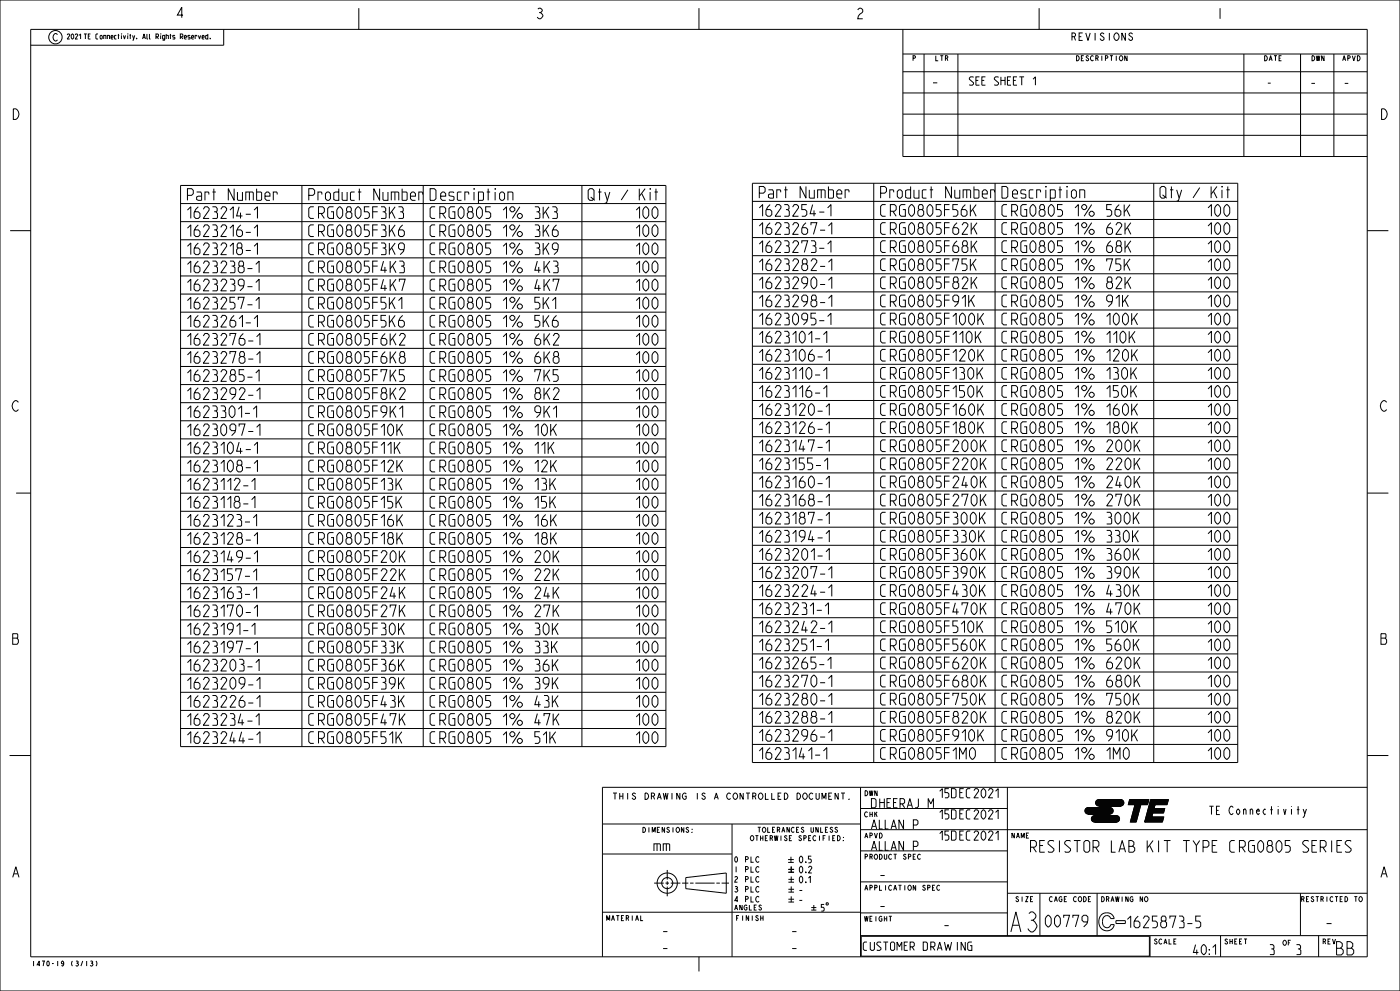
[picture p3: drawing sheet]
<svg xmlns="http://www.w3.org/2000/svg" width="420mm" height="297mm" viewBox="0 0 420 297" stroke-linecap="round" stroke-linejoin="round" font-family="sans-serif">
<defs><g id="words">
<text font-size="7.8" x="302.4" y="279.3">A3</text>
<text font-size="5.2" x="401" y="286.2">BB</text>
<g font-size="4.6">
<text x="227.1" y="59.4">Part Number</text>
<text x="263.5" y="59.4">Product NumberDescription</text>
<text x="345.4" y="59.4">Qty / Kit</text>
<text x="55.6" y="60">Part Number</text>
<text x="55.6" y="65.5">1623214-1</text>
<text x="92" y="60">Product NumberDescription</text>
<text x="92" y="65.5">CRG0805F3K3</text>
<text x="128.4" y="65.5">CRG0805 1% 3K3</text>
<text x="173.8" y="60">Qty / Kit</text>
<text x="190.2" y="65.5">100</text>
<text x="227.1" y="64.8">1623254-1</text>
<text x="263.5" y="64.8">CRG0805F56K</text>
<text x="299.9" y="64.8">CRG0805 1% 56K</text>
<text x="361.7" y="64.8">100</text>
<text x="55.6" y="70.9">1623216-1</text>
<text x="92" y="70.9">CRG0805F3K6</text>
<text x="128.4" y="70.9">CRG0805 1% 3K6</text>
<text x="190.2" y="70.9">100</text>
<text x="227.1" y="70.2">1623267-1</text>
<text x="263.5" y="70.2">CRG0805F62K</text>
<text x="299.9" y="70.2">CRG0805 1% 62K</text>
<text x="361.7" y="70.2">100</text>
<text x="55.6" y="76.3">1623218-1</text>
<text x="92" y="76.3">CRG0805F3K9</text>
<text x="128.4" y="76.3">CRG0805 1% 3K9</text>
<text x="190.2" y="76.3">100</text>
<text x="227.1" y="75.7">1623273-1</text>
<text x="263.5" y="75.7">CRG0805F68K</text>
<text x="299.9" y="75.7">CRG0805 1% 68K</text>
<text x="361.7" y="75.7">100</text>
<text x="55.6" y="81.7">1623238-1</text>
<text x="92" y="81.7">CRG0805F4K3</text>
<text x="128.4" y="81.7">CRG0805 1% 4K3</text>
<text x="190.2" y="81.7">100</text>
<text x="227.1" y="81.1">1623282-1</text>
<text x="263.5" y="81.1">CRG0805F75K</text>
<text x="299.9" y="81.1">CRG0805 1% 75K</text>
<text x="361.7" y="81.1">100</text>
<text x="55.6" y="87.2">1623239-1</text>
<text x="92" y="87.2">CRG0805F4K7</text>
<text x="128.4" y="87.2">CRG0805 1% 4K7</text>
<text x="190.2" y="87.2">100</text>
<text x="227.1" y="86.5">1623290-1</text>
<text x="263.5" y="86.5">CRG0805F82K</text>
<text x="299.9" y="86.5">CRG0805 1% 82K</text>
<text x="361.7" y="86.5">100</text>
<text x="55.6" y="92.6">1623257-1</text>
<text x="92" y="92.6">CRG0805F5K1</text>
<text x="128.4" y="92.6">CRG0805 1% 5K1</text>
<text x="190.2" y="92.6">100</text>
<text x="227.1" y="91.9">1623298-1</text>
<text x="263.5" y="91.9">CRG0805F91K</text>
<text x="299.9" y="91.9">CRG0805 1% 91K</text>
<text x="361.7" y="91.9">100</text>
<text x="55.6" y="98">1623261-1</text>
<text x="92" y="98">CRG0805F5K6</text>
<text x="128.4" y="98">CRG0805 1% 5K6</text>
<text x="190.2" y="98">100</text>
<text x="227.1" y="97.4">1623095-1</text>
<text x="263.5" y="97.4">CRG0805F100K</text>
<text x="299.9" y="97.4">CRG0805 1% 100K</text>
<text x="361.7" y="97.4">100</text>
<text x="55.6" y="103.4">1623276-1</text>
<text x="92" y="103.4">CRG0805F6K2</text>
<text x="128.4" y="103.4">CRG0805 1% 6K2</text>
<text x="190.2" y="103.4">100</text>
<text x="227.1" y="102.8">1623101-1</text>
<text x="263.5" y="102.8">CRG0805F110K</text>
<text x="299.9" y="102.8">CRG0805 1% 110K</text>
<text x="361.7" y="102.8">100</text>
<text x="55.6" y="108.9">1623278-1</text>
<text x="92" y="108.9">CRG0805F6K8</text>
<text x="128.4" y="108.9">CRG0805 1% 6K8</text>
<text x="190.2" y="108.9">100</text>
<text x="227.1" y="108.2">1623106-1</text>
<text x="227.1" y="113.6">1623110-1</text>
<text x="263.5" y="108.2">CRG0805F120K</text>
<text x="263.5" y="113.6">CRG0805F130K</text>
<text x="299.9" y="108.2">CRG0805 1% 120K</text>
<text x="299.9" y="113.6">CRG0805 1% 130K</text>
<text x="361.7" y="108.2">100</text>
<text x="361.7" y="113.6">100</text>
<text x="55.6" y="114.3">1623285-1</text>
<text x="55.6" y="119.7">1623292-1</text>
<text x="92" y="114.3">CRG0805F7K5</text>
<text x="92" y="119.7">CRG0805F8K2</text>
<text x="128.4" y="114.3">CRG0805 1% 7K5</text>
<text x="128.4" y="119.7">CRG0805 1% 8K2</text>
<text x="190.2" y="114.3">100</text>
<text x="190.2" y="119.7">100</text>
<text x="227.1" y="119.1">1623116-1</text>
<text x="263.5" y="119.1">CRG0805F150K</text>
<text x="299.9" y="119.1">CRG0805 1% 150K</text>
<text x="361.7" y="119.1">100</text>
<text x="55.6" y="125.1">1623301-1</text>
<text x="92" y="125.1">CRG0805F9K1</text>
<text x="128.4" y="125.1">CRG0805 1% 9K1</text>
<text x="190.2" y="125.1">100</text>
<text x="227.1" y="124.5">1623120-1</text>
<text x="263.5" y="124.5">CRG0805F160K</text>
<text x="299.9" y="124.5">CRG0805 1% 160K</text>
<text x="361.7" y="124.5">100</text>
<text x="55.6" y="130.6">1623097-1</text>
<text x="92" y="130.6">CRG0805F10K</text>
<text x="128.4" y="130.6">CRG0805 1% 10K</text>
<text x="190.2" y="130.6">100</text>
<text x="227.1" y="129.9">1623126-1</text>
<text x="263.5" y="129.9">CRG0805F180K</text>
<text x="299.9" y="129.9">CRG0805 1% 180K</text>
<text x="361.7" y="129.9">100</text>
<text x="55.6" y="136">1623104-1</text>
<text x="92" y="136">CRG0805F11K</text>
<text x="128.4" y="136">CRG0805 1% 11K</text>
<text x="190.2" y="136">100</text>
<text x="227.1" y="135.3">1623147-1</text>
<text x="263.5" y="135.3">CRG0805F200K</text>
<text x="299.9" y="135.3">CRG0805 1% 200K</text>
<text x="361.7" y="135.3">100</text>
<text x="55.6" y="141.4">1623108-1</text>
<text x="92" y="141.4">CRG0805F12K</text>
<text x="128.4" y="141.4">CRG0805 1% 12K</text>
<text x="190.2" y="141.4">100</text>
<text x="227.1" y="140.8">1623155-1</text>
<text x="263.5" y="140.8">CRG0805F220K</text>
<text x="299.9" y="140.8">CRG0805 1% 220K</text>
<text x="361.7" y="140.8">100</text>
<text x="55.6" y="146.8">1623112-1</text>
<text x="92" y="146.8">CRG0805F13K</text>
<text x="128.4" y="146.8">CRG0805 1% 13K</text>
<text x="190.2" y="146.8">100</text>
<text x="227.1" y="146.2">1623160-1</text>
<text x="263.5" y="146.2">CRG0805F240K</text>
<text x="299.9" y="146.2">CRG0805 1% 240K</text>
<text x="361.7" y="146.2">100</text>
<text x="55.6" y="152.3">1623118-1</text>
<text x="92" y="152.3">CRG0805F15K</text>
<text x="128.4" y="152.3">CRG0805 1% 15K</text>
<text x="190.2" y="152.3">100</text>
<text x="227.1" y="151.6">1623168-1</text>
<text x="263.5" y="151.6">CRG0805F270K</text>
<text x="299.9" y="151.6">CRG0805 1% 270K</text>
<text x="361.7" y="151.6">100</text>
<text x="55.6" y="157.7">1623123-1</text>
<text x="92" y="157.7">CRG0805F16K</text>
<text x="128.4" y="157.7">CRG0805 1% 16K</text>
<text x="190.2" y="157.7">100</text>
<text x="227.1" y="157">1623187-1</text>
<text x="263.5" y="157">CRG0805F300K</text>
<text x="299.9" y="157">CRG0805 1% 300K</text>
<text x="361.7" y="157">100</text>
<text x="55.6" y="163.1">1623128-1</text>
<text x="92" y="163.1">CRG0805F18K</text>
<text x="128.4" y="163.1">CRG0805 1% 18K</text>
<text x="190.2" y="163.1">100</text>
<text x="227.1" y="162.5">1623194-1</text>
<text x="227.1" y="167.9">1623201-1</text>
<text x="263.5" y="162.5">CRG0805F330K</text>
<text x="263.5" y="167.9">CRG0805F360K</text>
<text x="299.9" y="162.5">CRG0805 1% 330K</text>
<text x="299.9" y="167.9">CRG0805 1% 360K</text>
<text x="361.7" y="162.5">100</text>
<text x="361.7" y="167.9">100</text>
<text x="55.6" y="168.5">1623149-1</text>
<text x="55.6" y="174">1623157-1</text>
<text x="92" y="168.5">CRG0805F20K</text>
<text x="92" y="174">CRG0805F22K</text>
<text x="128.4" y="168.5">CRG0805 1% 20K</text>
<text x="128.4" y="174">CRG0805 1% 22K</text>
<text x="190.2" y="168.5">100</text>
<text x="190.2" y="174">100</text>
<text x="227.1" y="173.3">1623207-1</text>
<text x="263.5" y="173.3">CRG0805F390K</text>
<text x="299.9" y="173.3">CRG0805 1% 390K</text>
<text x="361.7" y="173.3">100</text>
<text x="55.6" y="179.4">1623163-1</text>
<text x="92" y="179.4">CRG0805F24K</text>
<text x="128.4" y="179.4">CRG0805 1% 24K</text>
<text x="190.2" y="179.4">100</text>
<text x="227.1" y="178.7">1623224-1</text>
<text x="263.5" y="178.7">CRG0805F430K</text>
<text x="299.9" y="178.7">CRG0805 1% 430K</text>
<text x="361.7" y="178.7">100</text>
<text x="55.6" y="184.8">1623170-1</text>
<text x="92" y="184.8">CRG0805F27K</text>
<text x="128.4" y="184.8">CRG0805 1% 27K</text>
<text x="190.2" y="184.8">100</text>
<text x="227.1" y="184.2">1623231-1</text>
<text x="263.5" y="184.2">CRG0805F470K</text>
<text x="299.9" y="184.2">CRG0805 1% 470K</text>
<text x="361.7" y="184.2">100</text>
<text x="55.6" y="190.2">1623191-1</text>
<text x="92" y="190.2">CRG0805F30K</text>
<text x="128.4" y="190.2">CRG0805 1% 30K</text>
<text x="190.2" y="190.2">100</text>
<text x="227.1" y="189.6">1623242-1</text>
<text x="263.5" y="189.6">CRG0805F510K</text>
<text x="299.9" y="189.6">CRG0805 1% 510K</text>
<text x="361.7" y="189.6">100</text>
<text x="55.6" y="195.7">1623197-1</text>
<text x="92" y="195.7">CRG0805F33K</text>
<text x="128.4" y="195.7">CRG0805 1% 33K</text>
<text x="190.2" y="195.7">100</text>
<text x="227.1" y="195">1623251-1</text>
<text x="263.5" y="195">CRG0805F560K</text>
<text x="299.9" y="195">CRG0805 1% 560K</text>
<text x="361.7" y="195">100</text>
<text x="55.6" y="201.1">1623203-1</text>
<text x="92" y="201.1">CRG0805F36K</text>
<text x="128.4" y="201.1">CRG0805 1% 36K</text>
<text x="190.2" y="201.1">100</text>
<text x="227.1" y="200.4">1623265-1</text>
<text x="263.5" y="200.4">CRG0805F620K</text>
<text x="299.9" y="200.4">CRG0805 1% 620K</text>
<text x="361.7" y="200.4">100</text>
<text x="55.6" y="206.5">1623209-1</text>
<text x="92" y="206.5">CRG0805F39K</text>
<text x="128.4" y="206.5">CRG0805 1% 39K</text>
<text x="190.2" y="206.5">100</text>
<text x="227.1" y="205.9">1623270-1</text>
<text x="263.5" y="205.9">CRG0805F680K</text>
<text x="299.9" y="205.9">CRG0805 1% 680K</text>
<text x="361.7" y="205.9">100</text>
<text x="55.6" y="211.9">1623226-1</text>
<text x="92" y="211.9">CRG0805F43K</text>
<text x="128.4" y="211.9">CRG0805 1% 43K</text>
<text x="190.2" y="211.9">100</text>
<text x="227.1" y="211.3">1623280-1</text>
<text x="263.5" y="211.3">CRG0805F750K</text>
<text x="299.9" y="211.3">CRG0805 1% 750K</text>
<text x="361.7" y="211.3">100</text>
<text x="55.6" y="217.4">1623234-1</text>
<text x="92" y="217.4">CRG0805F47K</text>
<text x="128.4" y="217.4">CRG0805 1% 47K</text>
<text x="190.2" y="217.4">100</text>
<text x="227.1" y="216.7">1623288-1</text>
<text x="263.5" y="216.7">CRG0805F820K</text>
<text x="299.9" y="216.7">CRG0805 1% 820K</text>
<text x="361.7" y="216.7">100</text>
<text x="55.6" y="222.8">1623244-1</text>
<text x="92" y="222.8">CRG0805F51K</text>
<text x="128.4" y="222.8">CRG0805 1% 51K</text>
<text x="190.2" y="222.8">100</text>
<text x="227.1" y="222.1">1623296-1</text>
<text x="227.1" y="227.6">1623141-1</text>
<text x="263.5" y="222.1">CRG0805F910K</text>
<text x="263.5" y="227.6">CRG0805F1M0</text>
<text x="299.9" y="222.1">CRG0805 1% 910K</text>
<text x="299.9" y="227.6">CRG0805 1% 1M0</text>
<text x="361.7" y="222.1">100</text>
<text x="361.7" y="227.6">100</text>
<text x="308.5" y="255.4">RESISTOR LAB KIT TYPE CRG0805 SERIES</text>
<text x="313.6" y="277.8">00779</text>
<text x="338.2" y="278">1625873-5</text>
<text x="398" y="278">-</text>
</g>
<g font-size="4.1">
<text x="52.5" y="5.3">4</text>
<text x="160.4" y="5.6">3</text>
<text x="256.6" y="5.6">2</text>
<text x="364.5" y="5.6">1</text>
<text x="3.2" y="35.8">D</text>
<text x="413.7" y="35.8">D</text>
<text x="3.2" y="123.2">C</text>
<text x="413.7" y="123.2">C</text>
<text x="3.2" y="193.1">B</text>
<text x="413.7" y="193.1">B</text>
<text x="3.2" y="262.9">A</text>
<text x="413.7" y="262.9">A</text>
</g>
<g font-size="3.9">
<text x="279.9" y="25.9">-</text>
<text x="196.2" y="255">mm</text>
<text x="264.1" y="263.5">-</text>
<text x="264.1" y="272.8">-</text>
<text x="198.4" y="280.3">-</text>
<text x="237.1" y="280.3">-</text>
<text x="283.3" y="278.5">-</text>
<text x="198.4" y="285.4">-</text>
<text x="237.1" y="285.4">-</text>
<text x="357.5" y="286.1">40:1</text>
<text x="381" y="286.1">3</text>
<text x="388.4" y="286.1">3</text>
</g>
<g font-size="3.6">
<text x="281.9" y="239.1">15DEC2021</text>
<text x="261.4" y="242.1">DHEERAJ M</text>
<text x="281.9" y="245.5">15DEC2021</text>
<text x="261.4" y="248.4">ALLAN P</text>
<text x="281.9" y="251.8">15DEC2021</text>
<text x="261.4" y="254.9">ALLAN P</text>
</g>
<g font-size="3.3">
<text x="290.8" y="25.5">SEE SHEET 1</text>
<text x="393.4" y="25.9">-</text>
<text x="403.4" y="25.9">-</text>
<text x="362.4" y="244.1">TE Connectivity</text>
<text x="259" y="284.8">CUSTOMER DRAWING</text>
</g>
<g font-size="2.9">
<text x="15.6" y="12.3">C</text>
<text x="321.1" y="12.1">REVISIONS</text>
</g>
<g font-size="2.6">
<text x="380.3" y="25.6">-</text>
<text x="239.8" y="258.6">0.5</text>
<text x="239.8" y="261.6">0.2</text>
<text x="239.8" y="264.6">0.1</text>
<text x="239.8" y="267.6">-</text>
<text x="239.8" y="270.6">-</text>
</g>
<g font-size="2.5">
<text x="184.4" y="239.6">THIS</text>
<text x="193.7" y="239.6">DRAWING</text>
<text x="208.5" y="239.6">IS</text>
<text x="214.1" y="239.6">A</text>
<text x="217.8" y="239.6">CONTROLLED</text>
<text x="238.2" y="239.6">DOCUMENT.</text>
</g>
<g font-size="2.2">
<text x="220" y="258.4">0</text>
<text x="220" y="261.4">1</text>
<text x="223.2" y="258.4">PLC</text>
<text x="223.2" y="261.4">PLC</text>
<text x="220" y="264.4">2</text>
<text x="220" y="267.4">3</text>
<text x="223.2" y="264.4">PLC</text>
<text x="223.2" y="267.4">PLC</text>
<text x="220" y="270.3">4</text>
<text x="223.2" y="270.3">PLC</text>
</g>
<g font-size="2">
<text x="19.9" y="11.7">2021TE Connectivity. All Rights Reserved.</text>
<text x="273.6" y="18.2">P</text>
<text x="280.4" y="18.2">LTR</text>
<text x="322.6" y="18.2">DESCRIPTION</text>
<text x="379" y="18.2">DATE</text>
<text x="393.2" y="18.2">DWN</text>
<text x="402.5" y="18.2">APVD</text>
<text x="259.2" y="238.5">DWN</text>
<text x="259.2" y="244.8">CHK</text>
<text x="192.5" y="249.5">DIMENSIONS:</text>
<text x="224.9" y="252">OTHERWISE</text>
<text x="227.1" y="249.5">TOLERANCES</text>
<text x="239" y="252">SPECIFIED:</text>
<text x="242.5" y="249.5">UNLESS</text>
<text x="259.2" y="251.2">APVD</text>
<text x="303.2" y="251.2">NAME</text>
<text x="259.2" y="257.5">PRODUCT</text>
<text x="270.4" y="257.5">SPEC</text>
<text x="259.2" y="266.8">APPLICATION</text>
<text x="276.1" y="266.8">SPEC</text>
<text x="181.7" y="275.9">MATERIAL</text>
<text x="220.1" y="272.8">ANGLES</text>
<text x="220.6" y="275.9">FINISH</text>
<text x="304.5" y="270.2">SIZE</text>
<text x="314.6" y="270.2">CAGE</text>
<text x="321.6" y="270.2">CODE</text>
<text x="330.1" y="270.2">DRAWING</text>
<text x="341.4" y="270.2">NO</text>
<text x="390.1" y="270.2">RESTRICTED</text>
<text x="405.6" y="270.2">TO</text>
<text x="259.2" y="276.1">WEIGHT</text>
<text x="346" y="282.9">SCALE</text>
<text x="367.2" y="282.9">SHEET</text>
<text x="384.7" y="283.3">OF</text>
<text x="396.6" y="282.9">REV</text>
<text x="9.3" y="289.5">1470-19</text>
<text x="20.6" y="289.5">(3/13)</text>
</g>
</g></defs>
<g fill="none" stroke="#000" stroke-width=".3">
<path d="M0 0h420v297h-420zM9.2 8.8h401v278h-401zM67.1 8.8v4.8h-57.9M107.6 2.5v6.3M209.7 2.5v6.3M270.9 8.8v38.1h139.3M270.9 16.2h139.3M277.2 16.2v30.7M287.4 16.2v30.7M311.7 2.5v6.3M373.2 16.2v30.7M390.2 16.2v30.7"/>
<path d="M400.2 16.2v30.7M270.9 34.2h139.3M270.9 21.5h139.3M270.9 27.9h139.3M270.9 40.6h139.3M3 69.1h6.2M410.2 69.1h6.3M4.8 147.8h4.4M410.2 147.8h6.3M2.9 226.4h6.3M258.2 236v50.8M302.2 236v44.4"/>
<path d="M329 239.9l.6-.3h6.6a.95 .95 0 0 1 .9 .9 .95 .95 0 0 1-.8 1h-6.7a.95 .95 0 0 1-.8-.5 .95 .95 0 0 1 .2-1.1zM338.9 239.6h5.8l-.4 1.5h-2.1l-1.4 5.3h-1.7l1.4-5.3h-2zM345.2 239.6h5.3l-.4 1.5h-3.6l-3.1 5.3zM345.2 239.6h5.3l-.4 1.5h-3.6l-.3 1.2h3.2l-.3 1.3h-3.3l-.3 1.3h3.6l-.4 1.5h-5.3zM410.2 236h-229.5v50.8M410.2 226.4h6.3M180.7 255.9h38.9M180.8 246.9h77.4M219.6 246.9v39.9M236.4 257.6h1.7M236.4 258.5h1.7M237.3 256.8v1.7"/>
<path d="M237.4 259.7v1.7M258.2 242.3h44M258.2 255h44M258.2 248.7h152M325.8 242.3l.6-.3h6.6a.95 .95 0 0 1 .9 .9 .95 .95 0 0 1-.8 1l-6.7 .1a.95 .95 0 0 1-.8-.6 .95 .95 0 0 1 .2-1.1zM326.4 244l6.7-.1zM327.7 244.7l.7-.2h6.5a.95 .95 0 0 1 1 .8 .95 .95 0 0 1-.9 1l-6.6 .1a.95 .95 0 0 1-.9-.6 .95 .95 0 0 1 .2-1.1zM328.4 246.4l6.6-.1zM329.6 241.5h6.7zM333.1 243.9l-6.7 .1a.95 .95 0 0 1-.9-1 .95 .95 0 0 1 .9-1h6.6a.95 .95 0 0 1 .9 1 .95 .95 0 0 1-.9 1M335 246.4h-6.6a.95 .95 0 0 1-1-1 .95 .95 0 0 1 1-.9h6.5a.95 .95 0 0 1 1 .9 .95 .95 0 0 1-1 1M336.3 241.5h-6.7a.95 .95 0 0 1-.9-.9 .95 .95 0 0 1 .9-1h6.6a.95 .95 0 0 1 .9 1 .95 .95 0 0 1-.9 .9"/>
<path d="M345.8 243.6l-.3 1.3h3.6l-.4 1.5h-5.3zM346.5 241.1l-.3 1.2h3.2l-.3 1.3h-3.3l-2.4 2.8zM180.7 273.4h77.5M196.2 264.7h2.9M199.6 264.7h1.1M200.2 260.7v2.9M200.2 264.1v1.1M200.2 265.7v2.9M201.2 264.7h2.9M204.6 264.7h1.9M205.7 263l12.2-1.4v6.1l-12.2-1.4zM207 264.7h1.1"/>
<path d="M208.6 264.7h5.8M214.9 264.7h1.1M216.5 264.7h2.2M236.5 260.6h1.7M236.5 269.5h1.7M236.5 266.5h1.7M236.5 263.5h1.7M236.5 261.4h1.7M236.5 270.3h1.7M236.5 267.4h1.7M236.5 264.4h1.7M237.4 262.7v1.7"/>
<path d="M237.4 265.7v1.7M237.4 268.6v1.7M243.4 272h1.5M243.4 272.8h1.5M244.1 271.2v1.6M247.3 271.1h-.9v.8h.6l.3 .3v.6l-.3 .3h-.6M248 270.6l.5 .1-.2 .5-.5-.1zM258.2 273.6h44M258.2 264.3h44M302.2 267.7h108M312 267.7v12.7M329.1 267.7v12.7"/>
<path d="M330.4 274.2l.9-.5 1.1-.1 .8 .2 .7 .7 .4 .8h-1.1l-.5-.7-.7-.2-.9 .4-.3 .9 .1 1.4 .7 .8h1l.6-.8h1.1l-.3 .9-.7 .6-.8 .3h-.9l-.8-.3-.7-.6-.4-1v-1l.2-1.1zM337.6 275.9h-2.8v.9h2.8M209.7 286.8v4.3M258.2 280.4h152M258.4 280.6h86.4v6h-86.4zM291.6 282.3h-.9l-.4 .4v1.8l.4 .3h.9v-1.4h-.6M345 280.4v6.4M366.2 280.4v6.4M395.6 280.4v6.4"/>
<circle cx="16.6" cy="11.2" r="2.01"/>
<circle cx="200.2" cy="264.7" r="3"/>
<circle cx="200.2" cy="264.7" r="1.66"/>
</g>
<path d="M329 239.9l.6-.3h6.6a.95 .95 0 0 1 .9 .9 .95 .95 0 0 1-.8 1h-6.7a.95 .95 0 0 1-.8-.5 .95 .95 0 0 1 .2-1.1zM345.2 239.6h5.3l-.4 1.5h-3.6l-3.1 5.3zM325.8 242.3l.6-.3h6.6a.95 .95 0 0 1 .9 .9 .95 .95 0 0 1-.8 1l-6.7 .1a.95 .95 0 0 1-.8-.6 .95 .95 0 0 1 .2-1.1zM327.7 244.7l.7-.2h6.5a.95 .95 0 0 1 1 .8 .95 .95 0 0 1-.9 1l-6.6 .1a.95 .95 0 0 1-.9-.6 .95 .95 0 0 1 .2-1.1zM338.9 239.6h5.8l-.4 1.5h-2.1l-1.4 5.3h-1.7l1.4-5.3h-2zM345.8 243.6l-.3 1.3h3.6l-.4 1.5h-5.3zM346.5 241.1l-.3 1.2h3.2l-.3 1.3h-3.3l-2.4 2.8z" fill="#000"/>
<!-- layer: DRAFT_ENTITY -->
<path d="M390.1 267.7v12.7" fill="none" stroke="#000" stroke-width=".3"/>
<!-- layer: DWG_TABLE -->
<g fill="none" stroke="#000" stroke-width=".3">
<path d="M54.2 55.6h145.6v168.2h-145.6zM90.6 55.6v168.2M127 55.6v168.2M174.6 55.6v168.2M225.7 54.9h145.6v173.6h-145.6zM262.1 54.9v173.6M298.5 54.9v173.6M346.1 54.9v173.6M54.2 61h145.6M54.2 66.4h145.6M54.2 71.9h145.6M54.2 77.3h145.6"/>
<path d="M225.7 60.4h145.6M225.7 65.8h145.6M225.7 71.2h145.6M225.7 76.6h145.6M54.2 82.7h145.6M54.2 88.1h145.6M54.2 93.6h145.6M54.2 99h145.6M166 84.4v-.7h1.7l-1 3.5M225.7 82.1h145.6M225.7 87.5h145.6M225.7 92.9h145.6"/>
<path d="M225.7 98.3h145.6M54.2 104.4h145.6M54.2 109.8h145.6M54.2 115.3h145.6M166 100.7l.5-.8h.7l.5 .5v.5l-1.7 2.5h1.7M166 117l.5-.8h.7l.5 .5v.5l-1.7 2.5h1.7M166.5 106.9l-.4-.3v-.7l.4-.5h.7l.3 .5v.7l-.3 .3 .5 .5v1l-.5 .5h-.7l-.5-.5M225.7 103.8h145.6M225.7 109.2h145.6M225.7 114.6h145.6M54.2 120.7h145.6M54.2 126.1h145.6"/>
<path d="M54.2 131.5h145.6M54.2 137h145.6M225.7 120h145.6M225.7 125.5h145.6M225.7 130.9h145.6M225.7 136.3h145.6M54.2 142.4h145.6M54.2 147.8h145.6M54.2 153.2h145.6M54.2 158.7h145.6M225.7 141.7h145.6M225.7 147.2h145.6"/>
<path d="M225.7 152.6h145.6M225.7 158h145.6M54.2 164.1h145.6M54.2 169.5h145.6M54.2 174.9h145.6M225.7 163.4h145.6M225.7 168.9h145.6M225.7 174.3h145.6M225.7 179.7h145.6M54.2 180.4h145.6M54.2 185.8h145.6M54.2 191.2h145.6"/>
<path d="M54.2 196.6h145.6M225.7 185.1h145.6M225.7 190.6h145.6M225.7 196h145.6M54.2 202.1h145.6M54.2 207.5h145.6M54.2 212.9h145.6M54.2 218.3h145.6M225.7 201.4h145.6M225.7 206.8h145.6M225.7 212.3h145.6M225.7 217.7h145.6"/>
<path d="M225.7 223.1h145.6"/>
</g>
<use href="#words"/>
</svg>
